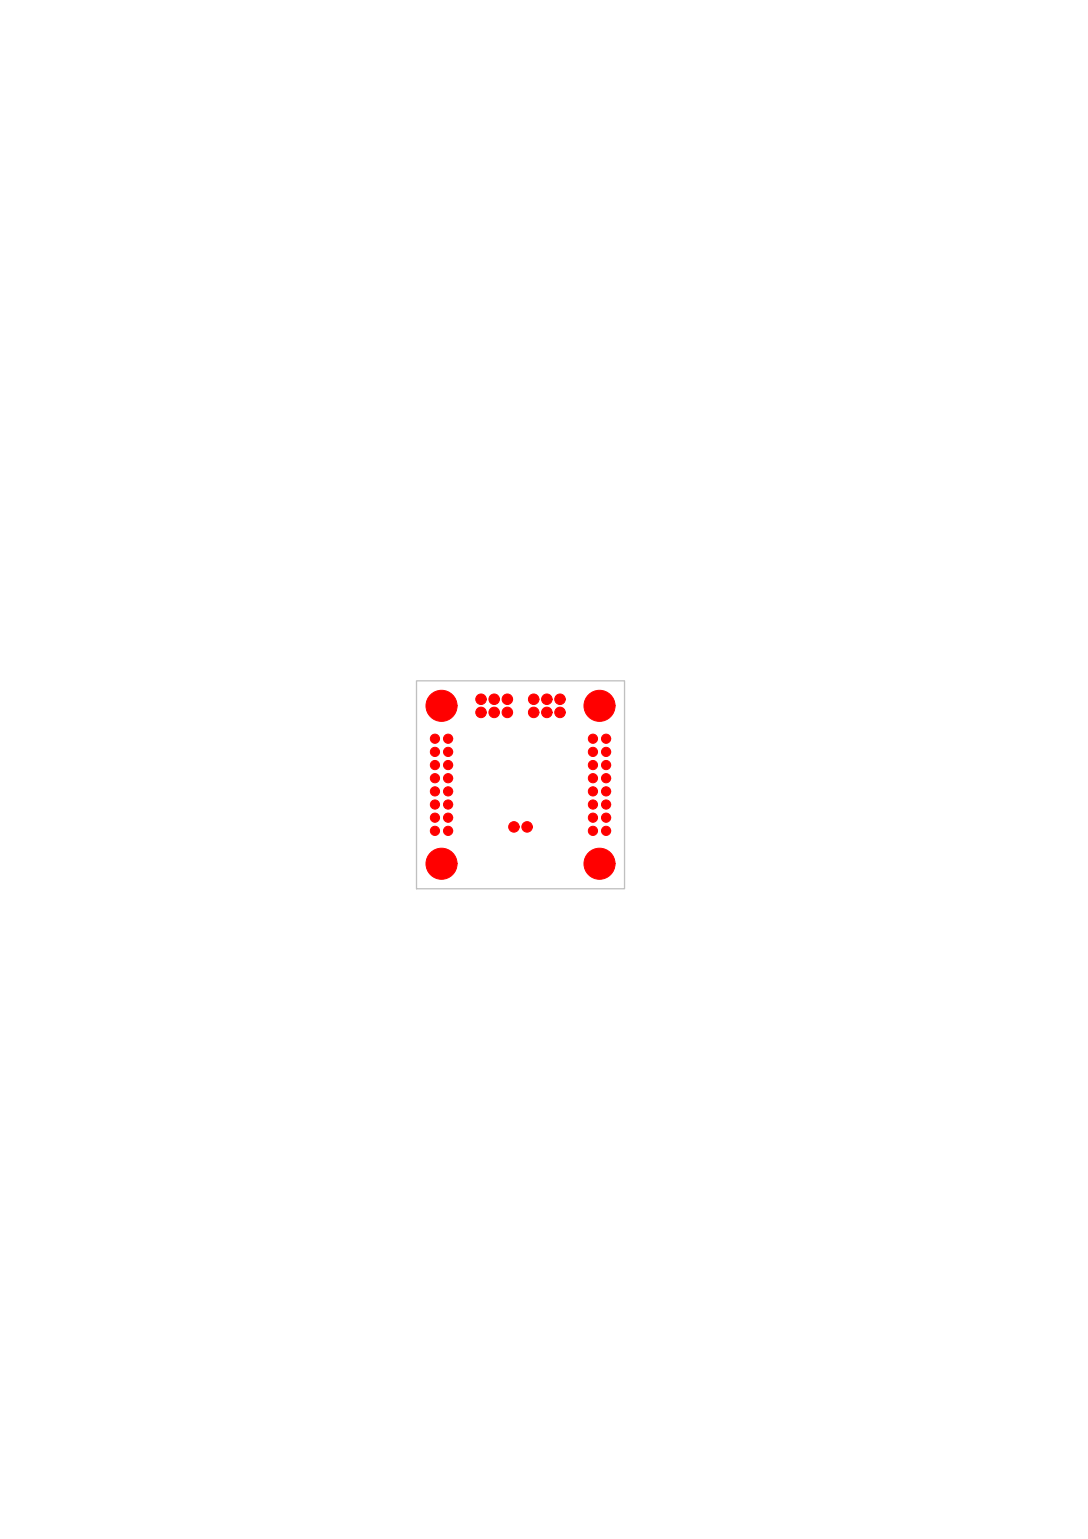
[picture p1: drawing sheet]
<svg xmlns="http://www.w3.org/2000/svg" width="210mm" height="297mm" viewBox="0 0 210 297" stroke-linecap="round" stroke-linejoin="round" font-family="sans-serif">
<path d="M80.4 131.4h40.1v40.1h-40.1z" fill="none" stroke="#c0c0c0" stroke-width=".25"/>
<g fill="#f00" stroke="#f00" stroke-width=".19">
<circle cx="108" cy="135" r="1.02"/>
<circle cx="108" cy="137.5" r="1.02"/>
<circle cx="105.5" cy="135" r="1.02"/>
<circle cx="105.5" cy="137.5" r="1.02"/>
<circle cx="103" cy="135" r="1.02"/>
<circle cx="103" cy="137.5" r="1.02"/>
<circle cx="97.9" cy="135" r="1.02"/>
<circle cx="97.9" cy="137.5" r="1.02"/>
<circle cx="95.3" cy="135" r="1.02"/>
<circle cx="95.3" cy="137.5" r="1.02"/>
<circle cx="92.8" cy="135" r="1.02"/>
<circle cx="92.8" cy="137.5" r="1.02"/>
<circle cx="114.4" cy="142.6" r=".89"/>
<circle cx="116.9" cy="142.6" r=".89"/>
<circle cx="114.4" cy="145.1" r=".89"/>
<circle cx="116.9" cy="145.1" r=".89"/>
<circle cx="114.4" cy="147.7" r=".89"/>
<circle cx="116.9" cy="147.7" r=".89"/>
<circle cx="114.4" cy="150.2" r=".89"/>
<circle cx="116.9" cy="150.2" r=".89"/>
<circle cx="114.4" cy="152.7" r=".89"/>
<circle cx="116.9" cy="152.7" r=".89"/>
<circle cx="114.4" cy="155.3" r=".89"/>
<circle cx="116.9" cy="155.3" r=".89"/>
<circle cx="114.4" cy="157.8" r=".89"/>
<circle cx="116.9" cy="157.8" r=".89"/>
<circle cx="114.4" cy="160.4" r=".89"/>
<circle cx="116.9" cy="160.4" r=".89"/>
<circle cx="83.9" cy="142.6" r=".89"/>
<circle cx="86.5" cy="142.6" r=".89"/>
<circle cx="83.9" cy="145.1" r=".89"/>
<circle cx="86.5" cy="145.1" r=".89"/>
<circle cx="83.9" cy="147.7" r=".89"/>
<circle cx="86.5" cy="147.7" r=".89"/>
<circle cx="83.9" cy="150.2" r=".89"/>
<circle cx="86.5" cy="150.2" r=".89"/>
<circle cx="83.9" cy="152.7" r=".89"/>
<circle cx="86.5" cy="152.7" r=".89"/>
<circle cx="83.9" cy="155.3" r=".89"/>
<circle cx="86.5" cy="155.3" r=".89"/>
<circle cx="83.9" cy="157.8" r=".89"/>
<circle cx="86.5" cy="157.8" r=".89"/>
<circle cx="83.9" cy="160.4" r=".89"/>
<circle cx="86.5" cy="160.4" r=".89"/>
<circle cx="85.2" cy="166.7" r="3"/>
<circle cx="85.2" cy="136.2" r="3"/>
<circle cx="115.7" cy="136.2" r="3"/>
<circle cx="115.7" cy="166.7" r="3"/>
<circle cx="101.7" cy="159.6" r="1.02"/>
<circle cx="99.2" cy="159.6" r="1.02"/>
</g>
</svg>
